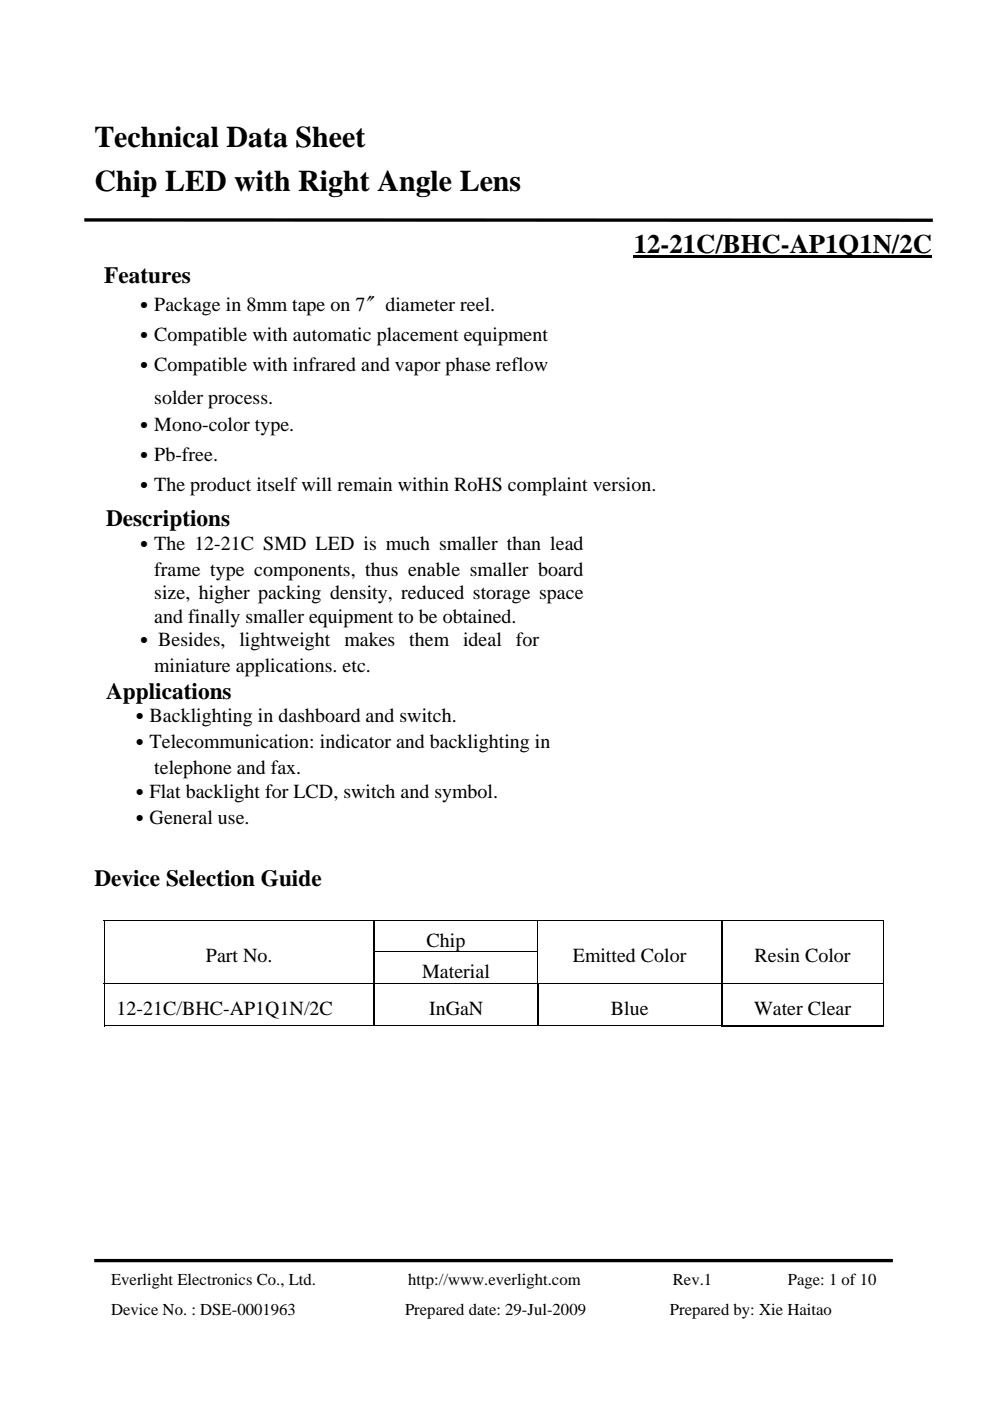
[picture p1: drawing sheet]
<svg xmlns="http://www.w3.org/2000/svg" width="210mm" height="297mm" viewBox="0 0 210 297" stroke-linecap="round" stroke-linejoin="round" font-family="sans-serif">
<defs><g id="words">
<g font-size="6.3">
<text x="20" y="31.2">Technical Data Sheet</text>
<text x="20" y="40.6">Chip LED with Right Angle Lens</text>
</g>
<text font-size="5.7" x="134.4" y="53.6">12-21C/BHC-AP1Q1N/2C</text>
<g font-size="4.9">
<text x="22.1" y="60.1">Features</text>
<text x="22.5" y="111.6">Descriptions</text>
<text x="22.5" y="148.1">Applications</text>
<text x="20" y="187.7">Device Selection Guide</text>
</g>
<g font-size="4.2">
<text x="28.5" y="66">․Package in 8mm tape on 7〞diameter reel.</text>
<text x="28.5" y="72.4">․Compatible with automatic placement equipment</text>
<text x="28.5" y="78.7">․Compatible with infrared and vapor phase reflow</text>
<text x="32.7" y="85.6">solder process.</text>
<text x="28.5" y="91.4">․Mono-color type.</text>
<text x="28.5" y="97.8">․Pb-free.</text>
<text x="28.5" y="104.1">․The product itself will remain within RoHS complaint version.</text>
<text x="28.5" y="116.7">․The 12-21C SMD LED is much smaller than lead</text>
<text x="32.7" y="122.1">frame type components, thus enable smaller board</text>
<text x="32.7" y="127.1">size, higher packing density, reduced storage space</text>
<text x="32.7" y="132">and finally smaller equipment to be obtained.</text>
<text x="28.5" y="137">․ Besides, lightweight makes them ideal for</text>
<text x="32.7" y="142.4">miniature applications. etc.</text>
<text x="27.5" y="153.2">․Backlighting in dashboard and switch.</text>
<text x="27.5" y="158.7">․Telecommunication: indicator and backlighting in</text>
<text x="32.7" y="164.1">telephone and fax.</text>
<text x="27.5" y="169.1">․Flat backlight for LCD, switch and symbol.</text>
<text x="27.5" y="174.6">․General use.</text>
<text x="90.4" y="200.7">Chip</text>
<text x="43.7" y="204">Part No.</text>
<text x="89.5" y="207.5">Material</text>
<text x="121.5" y="204">Emitted Color</text>
<text x="160" y="204">Resin Color</text>
<text x="24.7" y="215.2">12-21C/BHC-AP1Q1N/2C</text>
<text x="91" y="215.2">InGaN</text>
<text x="129.5" y="215.2">Blue</text>
<text x="159.9" y="215.2">Water Clear</text>
</g>
<g font-size="3.5">
<text x="23.6" y="272.4">Everlight Electronics Co., Ltd.</text>
<text x="86.6" y="272.4">http://www.everlight.com</text>
<text x="142.6" y="272.4">Rev.1</text>
<text x="167" y="272.4">Page: 1 of 10</text>
<text x="23.6" y="278.7">Device No. : DSE-0001963</text>
<text x="85.9" y="278.7">Prepared date: 29-Jul-2009</text>
<text x="142" y="278.7">Prepared by: Xie Haitao</text>
</g>
</g></defs>
<path d="M17.9 46.6l179.9 .1M20 267.3h169.3" fill="none" stroke="#000" stroke-width=".71" stroke-linecap="butt"/>
<path d="M134.4 54.2h63.2v.5h-63.2zM22 195.2h.2v.1h-.2zM187.3 195.2h.1v.1h-.1zM22 201.7h.2v.4h-.2zM79.2 201.7h.3v.4h-.3zM114 201.7h.1v.4h-.1zM152.9 201.7h.2v.4h-.2zM187.3 201.7h.1v.4h-.1z" fill="#000"/>
<path d="M22 195.2h165.4M22.1 195.3v6.4M114 195.3v6.4M187.3 195.3v6.4M22 208.5h165.4M22 217.5h130.9M22.1 202.1v6.3M22.1 208.6v9M79.5 201.8h34.5M114 202.1v6.3M187.3 202.1v6.3M187.3 208.6v9.2" fill="none" stroke="#000" stroke-width=".21"/>
<path d="M79.4 195.3v6.4M153 195.3v6.4M79.4 202.1v6.3M79.4 208.6v8.8M114 208.6v8.8M153 202.1v6.3M153 208.6v8.8" fill="none" stroke="#000" stroke-width=".25"/>
<path d="M152.9 217.6h34.4" fill="none" stroke="#000" stroke-width=".34"/>
<use href="#words"/>
</svg>
